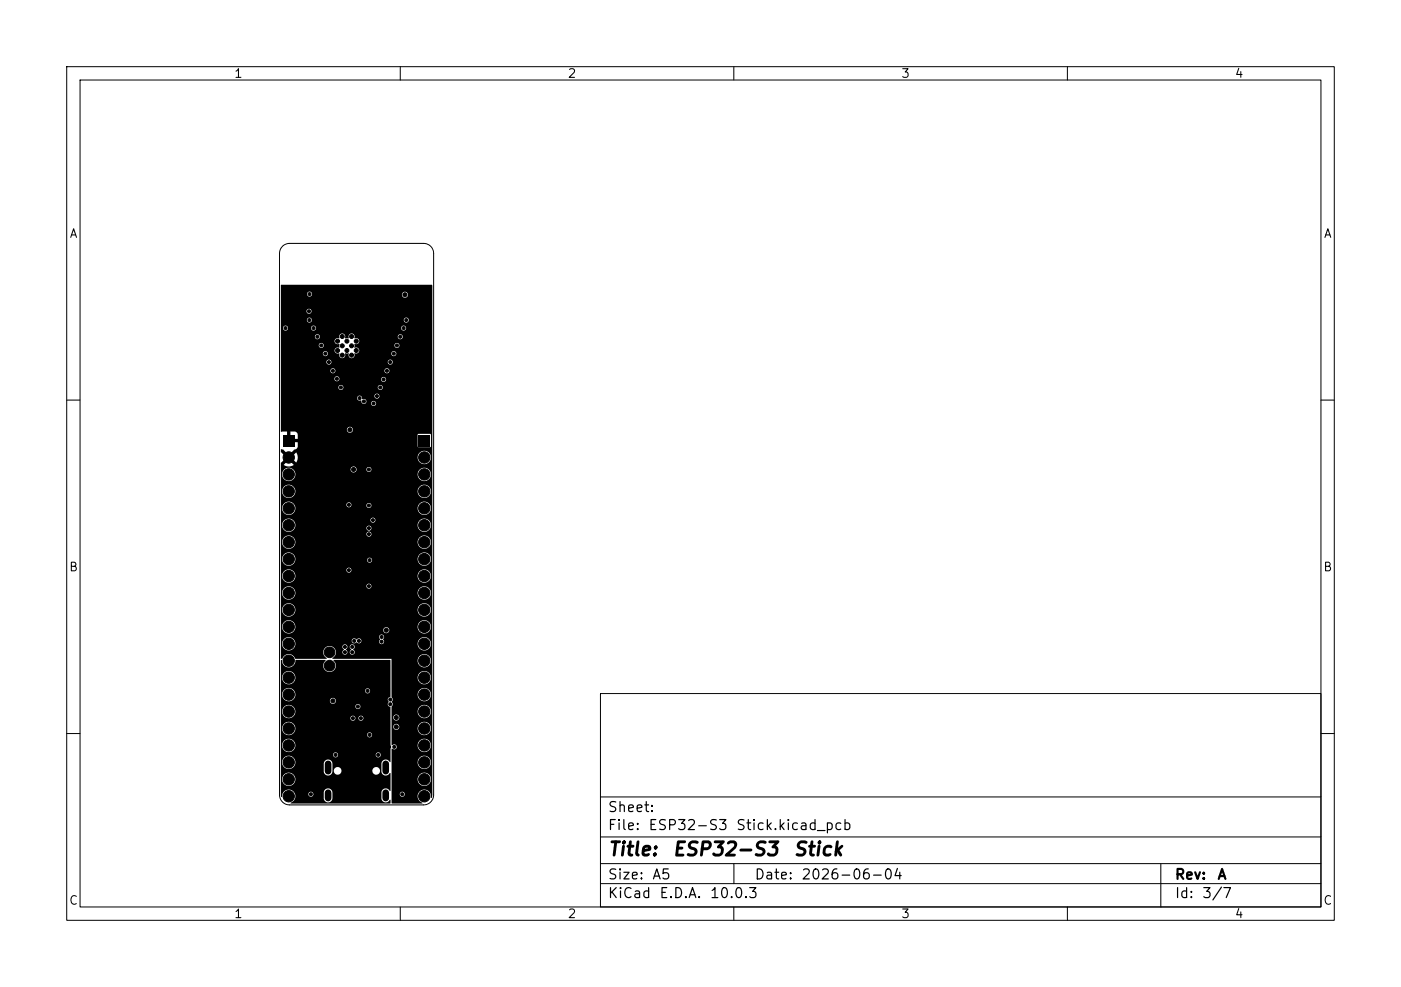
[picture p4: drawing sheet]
<svg xmlns="http://www.w3.org/2000/svg" width="210mm" height="148mm" viewBox="0 0 210 148" stroke-linecap="round" stroke-linejoin="round" font-family="sans-serif">
<defs><g id="words">
<g font-size="2">
<text x="91" y="128.8">Title:</text>
<text x="100.7" y="128.8">ESP32-S3</text>
<text x="118.8" y="128.8">Stick</text>
</g>
<g font-size="1.5">
<text x="91" y="124.9">File:</text>
<text x="91" y="122.2">Sheet:</text>
<text x="97.1" y="124.9">ESP32-S3</text>
<text x="110.2" y="124.9">Stick.kicad_pcb</text>
<text x="91" y="135.1">KiCad</text>
<text x="91" y="132.3">Size:</text>
<text x="97.7" y="132.3">A5</text>
<text x="98.7" y="135.1">E.D.A.</text>
<text x="106.3" y="135.1">10.0.3</text>
<text x="113" y="132.3">Date:</text>
<text x="120" y="132.3">2026-06-04</text>
<text x="176" y="132.3">Rev:</text>
<text x="176" y="135.1">Id:</text>
<text x="180.1" y="135.1">3/7</text>
<text x="182.4" y="132.3">A</text>
</g>
<g font-size="1.3">
<text x="35" y="12">1</text>
<text x="85" y="12">2</text>
<text x="135" y="12">3</text>
<text x="185" y="12">4</text>
<text x="10.3" y="36">A</text>
<text x="198.4" y="36">A</text>
<text x="10.3" y="86">B</text>
<text x="198.3" y="86">B</text>
<text x="10.3" y="136">C</text>
<text x="198.3" y="136">C</text>
<text x="35" y="138">1</text>
<text x="85" y="138">2</text>
<text x="135" y="138">3</text>
<text x="185" y="138">4</text>
</g>
</g></defs>
<g fill="none" stroke="#000" stroke-width=".15">
<path d="M10 10h190v128h-190zM12 12h186v124h-186zM60 10v2M110 10v2M160 10v2M42.3 36.9l.5-.3 .6-.1h20.1a1.5 1.5 0 0 1 1.5 1.5v81.2a1.5 1.5 0 0 1-1.5 1.5h-20.1a1.5 1.5 0 0 1-1.5-1.5v-81.2l.1-.5zM10 60h2M198 60h2M10 110h2M90 104h108v32h-108zM90 119.5h108M198 110h2"/>
<path d="M60 136v2M90 132.5h108M90 129.5h108M90 125.5h108M110 136v2M110 129.5v3M160 136v2M174 129.5v6.5"/>
</g>
<g fill="#000" stroke="#000" stroke-width=".15">
<circle cx="42.8" cy="49.2" r=".23"/>
<circle cx="46.3" cy="46.7" r=".22"/>
<circle cx="46.4" cy="48" r=".22"/>
<circle cx="46.4" cy="44.1" r=".23"/>
<circle cx="46.4" cy="45.4" r=".23"/>
<circle cx="47" cy="49.2" r=".22"/>
<circle cx="47.6" cy="50.5" r=".23"/>
<circle cx="48.2" cy="51.8" r=".22"/>
<circle cx="48.8" cy="53" r=".22"/>
<circle cx="49.3" cy="54.3" r=".22"/>
<circle cx="49.9" cy="55.6" r=".22"/>
<circle cx="50.5" cy="56.8" r=".23"/>
<circle cx="50.6" cy="51.2" r=".3"/>
<circle cx="50.6" cy="52.6" r=".3"/>
<circle cx="51.1" cy="58.1" r=".23"/>
<circle cx="51.3" cy="51.9" r=".3"/>
<circle cx="51.3" cy="53.3" r=".3"/>
<circle cx="51.3" cy="50.5" r=".3"/>
<circle cx="52" cy="51.2" r=".3"/>
<circle cx="52" cy="52.6" r=".3"/>
<circle cx="52.7" cy="51.9" r=".3"/>
<circle cx="52.7" cy="53.3" r=".3"/>
<circle cx="52.7" cy="50.5" r=".3"/>
<circle cx="53.4" cy="51.2" r=".3"/>
<circle cx="53.4" cy="52.6" r=".3"/>
<circle cx="53.9" cy="59.7" r=".22"/>
<circle cx="56.5" cy="59.4" r=".23"/>
<circle cx="57" cy="58.1" r=".22"/>
<circle cx="57.5" cy="56.9" r=".23"/>
<circle cx="58" cy="55.6" r=".22"/>
<circle cx="58.5" cy="54.3" r=".22"/>
<circle cx="59" cy="53" r=".22"/>
<circle cx="59.5" cy="51.8" r=".23"/>
<circle cx="60" cy="50.5" r=".22"/>
<circle cx="60.5" cy="49.2" r=".23"/>
<circle cx="60.7" cy="44.2" r=".3"/>
<circle cx="60.9" cy="48" r=".22"/>
<circle cx="43.3" cy="73.7" r=".85"/>
<circle cx="43.3" cy="71.1" r=".85"/>
<circle cx="43.3" cy="68.6" r=".85"/>
<circle cx="43.3" cy="76.2" r=".85"/>
<circle cx="43.3" cy="78.8" r=".85"/>
<circle cx="52.3" cy="75.7" r=".22"/>
<circle cx="52.4" cy="64.4" r=".3"/>
<circle cx="53" cy="70.4" r=".3"/>
<circle cx="53.1" cy="66.4" r=".23"/>
<circle cx="53.3" cy="75.7" r=".22"/>
<circle cx="54.6" cy="60.2" r=".23"/>
<circle cx="55.3" cy="70.4" r=".22"/>
<circle cx="55.3" cy="79.2" r=".22"/>
<circle cx="55.3" cy="75.8" r=".22"/>
<circle cx="55.5" cy="66.3" r=".22"/>
<circle cx="55.9" cy="78" r=".22"/>
<circle cx="56" cy="60.5" r=".22"/>
<circle cx="63.6" cy="73.7" r=".85"/>
<circle cx="63.6" cy="68.6" r=".85"/>
<circle cx="63.6" cy="71.1" r=".85"/>
<circle cx="63.6" cy="76.2" r=".85"/>
<circle cx="63.6" cy="78.8" r=".85"/>
<circle cx="43.3" cy="86.4" r=".85"/>
<circle cx="43.3" cy="88.9" r=".85"/>
<circle cx="43.3" cy="81.3" r=".85"/>
<circle cx="43.3" cy="83.8" r=".85"/>
<circle cx="43.3" cy="91.5" r=".85"/>
<circle cx="43.3" cy="94" r=".85"/>
<circle cx="43.3" cy="96.5" r=".85"/>
<circle cx="43.3" cy="99.1" r=".85"/>
<circle cx="49.4" cy="99.8" r=".8"/>
<circle cx="49.4" cy="97.8" r=".8"/>
<circle cx="51.7" cy="97.8" r=".22"/>
<circle cx="51.7" cy="89.3" r=".22"/>
<circle cx="51.7" cy="90.4" r=".23"/>
<circle cx="51.7" cy="97" r=".23"/>
<circle cx="52.3" cy="85.5" r=".22"/>
<circle cx="52.8" cy="97.8" r=".22"/>
<circle cx="52.8" cy="89.3" r=".22"/>
<circle cx="52.8" cy="90.4" r=".23"/>
<circle cx="52.8" cy="97" r=".23"/>
<circle cx="53" cy="83.5" r=".22"/>
<circle cx="53.1" cy="96.1" r=".22"/>
<circle cx="53.8" cy="96.1" r=".22"/>
<circle cx="53.8" cy="89.3" r=".22"/>
<circle cx="53.8" cy="90.4" r=".23"/>
<circle cx="54.9" cy="89.3" r=".22"/>
<circle cx="54.9" cy="90.4" r=".23"/>
<circle cx="55.3" cy="80.1" r=".22"/>
<circle cx="55.3" cy="87.9" r=".22"/>
<circle cx="55.4" cy="84" r=".22"/>
<circle cx="57.2" cy="96.2" r=".23"/>
<circle cx="57.2" cy="95.5" r=".23"/>
<circle cx="57.9" cy="94.5" r=".3"/>
<circle cx="63.6" cy="94" r=".85"/>
<circle cx="63.6" cy="81.3" r=".85"/>
<circle cx="63.6" cy="86.4" r=".85"/>
<circle cx="63.6" cy="91.5" r=".85"/>
<circle cx="63.6" cy="96.5" r=".85"/>
<circle cx="63.6" cy="99.1" r=".85"/>
<circle cx="63.6" cy="83.8" r=".85"/>
<circle cx="63.6" cy="88.9" r=".85"/>
<circle cx="43.3" cy="119.4" r=".85"/>
<circle cx="43.3" cy="109.2" r=".85"/>
<circle cx="43.3" cy="111.8" r=".85"/>
<circle cx="43.3" cy="114.3" r=".85"/>
<circle cx="43.3" cy="116.9" r=".85"/>
<circle cx="43.3" cy="101.6" r=".85"/>
<circle cx="43.3" cy="106.7" r=".85"/>
<circle cx="43.3" cy="104.2" r=".85"/>
<circle cx="46.6" cy="119.1" r=".22"/>
<circle cx="49.9" cy="105.1" r=".3"/>
<circle cx="50.3" cy="113.2" r=".22"/>
<circle cx="51.1" cy="113.2" r=".23"/>
<circle cx="51.3" cy="111.5" r=".22"/>
<circle cx="51.6" cy="110.2" r=".22"/>
<circle cx="52.9" cy="107.7" r=".23"/>
<circle cx="53.6" cy="100" r=".22"/>
<circle cx="53.7" cy="105.9" r=".22"/>
<circle cx="53.7" cy="101.6" r=".23"/>
<circle cx="53.7" cy="102.5" r=".23"/>
<circle cx="54.1" cy="107.7" r=".23"/>
<circle cx="54.5" cy="100" r=".22"/>
<circle cx="55.1" cy="103.6" r=".23"/>
<circle cx="55.4" cy="110.2" r=".23"/>
<circle cx="55.5" cy="100.7" r=".22"/>
<circle cx="55.5" cy="101.4" r=".22"/>
<circle cx="55.5" cy="100" r=".22"/>
<circle cx="55.9" cy="113.2" r=".23"/>
<circle cx="56.3" cy="101.4" r=".22"/>
<circle cx="56.7" cy="113.2" r=".22"/>
<circle cx="57.2" cy="101.4" r=".22"/>
<circle cx="58" cy="101.4" r=".22"/>
<circle cx="58.5" cy="104.9" r=".23"/>
<circle cx="58.5" cy="105.6" r=".23"/>
<circle cx="59.1" cy="110.5" r=".22"/>
<circle cx="59.1" cy="112" r=".23"/>
<circle cx="59.4" cy="109" r=".3"/>
<circle cx="59.4" cy="107.6" r=".3"/>
<circle cx="60.3" cy="119.1" r=".22"/>
<circle cx="63.6" cy="116.9" r=".85"/>
<circle cx="63.6" cy="109.2" r=".85"/>
<circle cx="63.6" cy="111.8" r=".85"/>
<circle cx="63.6" cy="114.3" r=".85"/>
<circle cx="63.6" cy="119.4" r=".85"/>
<circle cx="63.6" cy="106.7" r=".85"/>
<circle cx="63.6" cy="101.6" r=".85"/>
<circle cx="63.6" cy="104.2" r=".85"/>
</g>
<path d="M49.2 114.5v1.1M49.2 118.9v.8M57.8 114.5v1.1M57.8 118.9v.8" fill="none" stroke="#000" stroke-width="1"/>
<path d="M42.1 42.7l22.7 .1v76.4l-.1 .4h-.1a1.02 1.02 0 0 0-.8-1.2 1.02 1.02 0 0 0-1.2 .8 1.02 1.02 0 0 0 .7 1.2v.1h-4.6v-1.4h1.2a.38 .38 0 0 0 .5 .4 .38 .38 0 0 0 .2-.7 .38 .38 0 0 0-.6 .2l-.1 .1h-1.2v-2.3h3.9v.2a1.01 1.01 0 0 0 1.5 .7 1.01 1.01 0 0 0 0-1.7 1.01 1.01 0 0 0-1.5 .8h-3.9v-2.6h3.9a1.01 1.01 0 0 0 1.4 1.1 1.01 1.01 0 0 0 .3-1.7 1.01 1.01 0 0 0-1.7 .4v.2h-3.9v-1.9h.1a.38 .38 0 0 0 .6-.1 .38 .38 0 0 0-.1-.5h3.3v.2a1.01 1.01 0 0 0 1.5 .7 1.01 1.01 0 0 0 0-1.7 1.01 1.01 0 0 0-1.5 .8l-3.5-.1-.4 .1v-2.8h.2a.45 .45 0 0 0 .4 .5 .45 .45 0 0 0 .5-.3h2.8v.2a1.01 1.01 0 0 0 1.5 .8 1.01 1.01 0 0 0 0-1.7 1.01 1.01 0 0 0-1.5 .7h-2.8h.1a.45 .45 0 0 0-.4-.6 .45 .45 0 0 0-.6 .4h-.2v-1.4h.2v.2a.45 .45 0 0 0 .7 .3 .45 .45 0 0 0 0-.8 .45 .45 0 0 0-.7 .3h-.2v-.9h3.9v.2a1.01 1.01 0 0 0 1.5 .8 1.01 1.01 0 0 0 0-1.8 1.01 1.01 0 0 0-1.5 .8h-3.9v-.7a.5 .5 0 0 0 0-.7 .43 .43 0 0 0 0-.7v-.4h3.9a1.01 1.01 0 0 0 1.4 1 1.01 1.01 0 0 0 .3-1.7 1.01 1.01 0 0 0-1.7 .5v.2h-3.9v-2.6h3.9a1.01 1.01 0 0 0 1.4 1.1 1.01 1.01 0 0 0 .3-1.7 1.01 1.01 0 0 0-1.7 .4v.2h-3.9v-2.5h3.9a1.01 1.01 0 0 0 1.4 1 1.01 1.01 0 0 0 .3-1.7 1.01 1.01 0 0 0-1.7 .5v.2h-3.9v-.2l-8.9-.1a.99 .99 0 0 0 .5-.9 .99 .99 0 0 0-.5-.8h1.5l.3 .4a.39 .39 0 0 0-.2 .6 .39 .39 0 0 0 .6 0 .39 .39 0 0 0-.2-.6l.3-.4h.3l.3 .4a.4 .4 0 0 0-.3 .5 .4 .4 0 0 0 .5 .2 .4 .4 0 0 0 .2-.5l-.2-.2a.38 .38 0 0 0 .1-.7 .38 .38 0 0 0-.6 .3h-.3l-.1-.1a.38 .38 0 0 0-.3-.3 .38 .38 0 0 0-.4 .4l-1.6-.1a.96 .96 0 0 0-1.2 .6 .96 .96 0 0 0 .5 1.2l-.1 .1h-4.6a1.08 1.08 0 0 0-1-.7 1.08 1.08 0 0 0-1 .7l-.2-.1v-2.3h.2v.2a1 1 0 0 0 1.3 .9 1 1 0 0 0 .6-1.4h8.5l.2 .3h.3a.31 .31 0 0 1 .6 .1 .39 .39 0 0 0 .3-.6 .39 .39 0 0 0-.7 0 .4 .4 0 0 0-.4-.2 .4 .4 0 0 0-.3 .4h-8.5l-.1-.2a1.01 1.01 0 0 0-1.1-.3 1.01 1.01 0 0 0-.7 .8h-.2v-.9h14.7v.1a.36 .36 0 0 1 0 .6l.1 .3 .3 .1 .3-.2h5.1v.2a1.01 1.01 0 0 0 1.5 .8 1.01 1.01 0 0 0 0-1.7 1.01 1.01 0 0 0-1.5 .7h-5.1v-.3a.3 .3 0 0 1 .1-.5 .38 .38 0 0 0-.4-.5 .38 .38 0 0 0-.4 .4h-14.7v-1.6h.2v.2a1 1 0 0 0 .8 .9 1 1 0 0 0 1.1-.6h13.2v.2a.45 .45 0 0 0 .7 .3 .45 .45 0 0 0 0-.8 .45 .45 0 0 0-.7 .3h-13.2l.1-.5h18.3v.2a1.01 1.01 0 0 0 1.5 .8 1.01 1.01 0 0 0 0-1.8 1.01 1.01 0 0 0-1.5 .8h-18.3l-.1-.2a1.01 1.01 0 0 0-1-.7 1.01 1.01 0 0 0-.9 .9h-.2v-2.5h.2v.2a1.01 1.01 0 0 0 1.1 .9 1.01 1.01 0 0 0 .9-1.1h18.3v.2a1.01 1.01 0 0 0 1.5 .7 1.01 1.01 0 0 0 0-1.7 1.01 1.01 0 0 0-1.5 .8h-18.3l-.1-.2a1.01 1.01 0 0 0-1-.7 1.01 1.01 0 0 0-.9 .9h-.2v-2.6h.2v.2a1.01 1.01 0 0 0 1.1 .9 1.01 1.01 0 0 0 .9-1.1h18.3v.2a1.01 1.01 0 0 0 1.5 .8 1.01 1.01 0 0 0 0-1.7 1.01 1.01 0 0 0-1.5 .7h-18.3l-.1-.2a1.01 1.01 0 0 0-1-.7 1.01 1.01 0 0 0-.9 .9h-.2v-.9h12.8a.38 .38 0 0 0 .6 .3 .38 .38 0 0 0 0-.6 .38 .38 0 0 0-.6 .3h-12.8v-1.6h.2v.2a1.01 1.01 0 0 0 1.1 .9 1.01 1.01 0 0 0 .9-1.1h18.3v.2a1.01 1.01 0 0 0 1.5 .7 1.01 1.01 0 0 0 0-1.7 1.01 1.01 0 0 0-1.5 .8h-18.3l-.2-.6-.4-.2h8.2a.38 .38 0 0 0 .5 .4 .38 .38 0 0 0 .2-.7 .38 .38 0 0 0-.6 .2l-.1 .1h-8.2a1 1 0 0 0-1.4 .8h-.2v-2.6h.2v.2a1 1 0 0 0 1 .9 1 1 0 0 0 1-.8h10.7a.38 .38 0 0 0 .6 .3 .38 .38 0 0 0 .1-.6h6.9v.2a1.01 1.01 0 0 0 1.5 .8 1.01 1.01 0 0 0 0-1.7 1.01 1.01 0 0 0-1.5 .7h-7a.38 .38 0 0 0-.6 .3l-10.7-.1a1.01 1.01 0 0 0-.9-1.1 1.01 1.01 0 0 0-1.1 .9h-.2v-2.5h.2v.2a1.01 1.01 0 0 0 1.1 .9 1.01 1.01 0 0 0 .9-1.1h18.3v.2a1.01 1.01 0 0 0 1.5 .8 1.01 1.01 0 0 0 0-1.8 1.01 1.01 0 0 0-1.5 .8h-18.3l-.1-.2a1.01 1.01 0 0 0-1-.7 1.01 1.01 0 0 0-.9 .9h-.2v-1.1h12.8a.38 .38 0 0 0 .6 .3 .38 .38 0 0 0 0-.6 .38 .38 0 0 0-.6 .3h-12.8v-1.4h.2v.2a1 1 0 0 0 .8 .9 1 1 0 0 0 1.1-.6h10.7a.38 .38 0 0 0 .6 .3 .38 .38 0 0 0 0-.6 .38 .38 0 0 0-.6 .3h-10.7l.1-.5h18.3v.2a1.01 1.01 0 0 0 1.5 .7 1.01 1.01 0 0 0 0-1.7 1.01 1.01 0 0 0-1.5 .8h-18.3l-.1-.4-.3-.3h11.6a.38 .38 0 0 0 .6 .3 .38 .38 0 0 0 0-.6 .38 .38 0 0 0-.6 .3h-11.6l-.1-.1a1.01 1.01 0 0 0-1.5 .8h-.2v-2.6h.2v.2a1 1 0 0 0 1.3 .9 1 1 0 0 0 .5-1.5h7.8l.1 .1a.38 .38 0 0 0 .4 .3 .38 .38 0 0 0 .3-.3h2.2l.1 .2 .3 .2 7.3-.1v.2a1.01 1.01 0 0 0 1.5 .8 1.01 1.01 0 0 0 0-1.7 1.01 1.01 0 0 0-1.5 .7h-7.1a.38 .38 0 0 0 0-.6 .38 .38 0 0 0-.6 .3l-2.2-.1a.38 .38 0 0 0-.4-.4 .38 .38 0 0 0-.4 .4l-7.8-.1a1.01 1.01 0 0 0-1.1-.3 1.01 1.01 0 0 0-.7 .8h-.2v-2.5h.2v.2a1.01 1.01 0 0 0 1.1 .9 1.01 1.01 0 0 0 .9-1.1h18.3v.2a1.01 1.01 0 0 0 1.5 .7 1.01 1.01 0 0 0 0-1.7 1.01 1.01 0 0 0-1.5 .8h-18.3l-.1-.2a1.01 1.01 0 0 0-1-.7 1.01 1.01 0 0 0-.9 .9h-.2v-2.6h.2v.2a1.01 1.01 0 0 0 1.1 .9 1.01 1.01 0 0 0 .9-1.1h18.3v.2a1.01 1.01 0 0 0 1.5 .8 1.01 1.01 0 0 0 0-1.7 1.01 1.01 0 0 0-1.5 .7h-18.3l-.1-.3-.3-.4h8.6a.45 .45 0 0 0 .5 .6 .45 .45 0 0 0 .5-.5h1.4a.38 .38 0 0 0 .6 .3 .38 .38 0 0 0 0-.6 .38 .38 0 0 0-.6 .3l-1.4-.1a.45 .45 0 0 0-.5-.4 .45 .45 0 0 0-.5 .4h-8.6h-.1a1.01 1.01 0 0 0-1.5 .7h-.2v-1.6l.7-.7 .4 .4-.6 .7a1.34 1.34 0 0 0 1.4-.1l-.6-.6 .4-.4 .6 .7 .2-.5v-.4h18v.2a1.01 1.01 0 0 0 1.5 .8 1.01 1.01 0 0 0 0-1.8 1.01 1.01 0 0 0-1.5 .8h-18l-.2-.7-.6 .7-.4-.4 .7-.7a.49 .49 0 0 0 .5-.4v-.7h-.9v-.5h.9v-.6h18v1.8l1.9 .1 .1-.2v-1.7l-.1-.1h-1.8l-.1 .1h-18l-.2-.4-.9-.1v.9h-.5v-.9h-.9v-.3h9.9a.45 .45 0 0 0 .6 .5 .45 .45 0 0 0 .2-.8 .45 .45 0 0 0-.8 .2v.1h-9.9v-4.7h11.4l.2 .3 .5 .1v.2l.2 .2h1.2a.38 .38 0 0 0 .5 .4 .38 .38 0 0 0 .2-.7 .38 .38 0 0 0-.6 .2l-.1 .1h-.8a.42 .42 0 0 0 0-.6 .42 .42 0 0 0-.5-.1l-.1-.2-.2-.2h2.1a.38 .38 0 0 0 .5 .4 .38 .38 0 0 0 .2-.7 .38 .38 0 0 0-.6 .2l-.1 .1h-2.1a.38 .38 0 0 0-.5 .3h-11.4v-1.6h8.6a.38 .38 0 0 0 .4 .4 .38 .38 0 0 0 .4-.4h5.1a.38 .38 0 0 0 .6 .3 .38 .38 0 0 0 0-.6 .38 .38 0 0 0-.6 .3h-5.1l-.1-.1a.38 .38 0 0 0-.3-.3 .38 .38 0 0 0-.4 .4h-8.6v-1.3h8l.1 .1a.38 .38 0 0 0 .4 .3 .38 .38 0 0 0 .3-.3h6.2a.38 .38 0 0 0 .6 .3 .38 .38 0 0 0 0-.6 .38 .38 0 0 0-.6 .3l-6.2-.1a.38 .38 0 0 0-.4-.4 .38 .38 0 0 0-.4 .4h-8v-1.2h7.4a.38 .38 0 0 0 .4 .4 .38 .38 0 0 0 .4-.4h7.3a.38 .38 0 0 0 .6 .3 .38 .38 0 0 0 0-.6 .38 .38 0 0 0-.6 .3h-7.3l-.1-.1a.38 .38 0 0 0-.3-.3 .38 .38 0 0 0-.4 .4h-7.4v-1.3h6.8a.38 .38 0 0 0 .4 .4 .38 .38 0 0 0 .4-.4h8.4a.38 .38 0 0 0 .6 .3 .38 .38 0 0 0 0-.6 .38 .38 0 0 0-.6 .3h-8.4l-.1-.1a.38 .38 0 0 0-.3-.3 .38 .38 0 0 0-.4 .4h-6.8v-1.3h6.3v.1a.38 .38 0 0 0 .6 .2 .38 .38 0 0 0 0-.6 .38 .38 0 0 0-.6 .3h-6.3v-1.2h5.7a.38 .38 0 0 0 .6 .3 .38 .38 0 0 0 0-.6 .38 .38 0 0 0-.6 .3h-5.7v-.7h8v.1a.56 .56 0 0 0 .8 .4v.5l-.1 .1a.48 .48 0 0 0-.6 .4 .48 .48 0 0 0 .7 .4 .49 .49 0 0 0 .4 .7 .49 .49 0 0 0 .4-.7h.6a.49 .49 0 0 0 .4 .7 .49 .49 0 0 0 .4-.7h5.6a.38 .38 0 0 0 .4 .4 .38 .38 0 0 0 .2-.6 .38 .38 0 0 0-.6 .1v.1h-5.1a.49 .49 0 0 0 .2-.7 .49 .49 0 0 0-.7-.2v-.3h6a.38 .38 0 0 0 .5 .4 .38 .38 0 0 0 .2-.7 .38 .38 0 0 0-.7 .2v.1h-6v-.2a.49 .49 0 0 0 .8-.5 .49 .49 0 0 0-.8-.4l.1-.2h6.4a.38 .38 0 0 0 .5 .4 .38 .38 0 0 0 .2-.7 .38 .38 0 0 0-.6 .2l-.1 .1h-6.4a.48 .48 0 0 0-.7-.5 .48 .48 0 0 0-.2 .7l-.5 .1-.1-.1a.48 .48 0 0 0-.5-.7 .48 .48 0 0 0-.3 .7h-.1a.45 .45 0 0 0-.7 .4h-8v-.6h5.1a.38 .38 0 0 0 .6 .3 .38 .38 0 0 0 0-.6 .38 .38 0 0 0-.6 .3h-5.1v-1.3h.3a.38 .38 0 0 0 .4 .4 .38 .38 0 0 0 .4-.4h3.4a.38 .38 0 0 0 .4 .4 .38 .38 0 0 0 .4-.4h12.7a.38 .38 0 0 0 .6 .3 .38 .38 0 0 0 0-.6 .38 .38 0 0 0-.6 .3h-12.7l-.1-.1a.38 .38 0 0 0-.3-.3 .38 .38 0 0 0-.4 .4h-3.4v-.1a.38 .38 0 0 0-.4-.3 .38 .38 0 0 0-.4 .4h-.3v-1.2h3.9a.38 .38 0 0 0 .4 .4 .38 .38 0 0 0 .4-.4h13.7a.38 .38 0 0 0 .6 .3 .38 .38 0 0 0 0-.6 .38 .38 0 0 0-.6 .3h-13.7l-.1-.1a.38 .38 0 0 0-.4-.3 .38 .38 0 0 0-.3 .4h-3.9v-1.4h3.8v.1a.38 .38 0 0 0 .6 .3 .38 .38 0 0 0 0-.6 .38 .38 0 0 0-.6 .2h-3.8v-2.5h3.9l.1 .2a.38 .38 0 0 0 .4 .2 .38 .38 0 0 0 .3-.4h13.4v.2a.45 .45 0 0 0 .7 .3 .45 .45 0 0 0 0-.8 .45 .45 0 0 0-.7 .3h-13.4a.38 .38 0 0 0-.4-.4 .38 .38 0 0 0-.4 .4h-3.9zM42.1 67.4h.4l.7 .7-.4 .4-.7-.7zM42.4 65.2h1.7v1.7h-1.7zM62.7 65.2h1.7v1.7h-1.7zM42.1 99h.1a1.06 1.06 0 0 0 .8 1 1.06 1.06 0 0 0 1.2-.4l.2-.6h4.4a.97 .97 0 0 0-.1 1.4 .97 .97 0 0 0 1.4 .1 .97 .97 0 0 0-.1-1.5h8.5v5.5a.45 .45 0 0 0-.4 .3 .45 .45 0 0 0 .2 .5 .45 .45 0 0 0-.1 .5 .45 .45 0 0 0 .3 .2v5.7l.1 .4-.1 .2v1.9l-.1 .1a.66 .66 0 0 0-.7-.4 .66 .66 0 0 0-.5 .6v1.3a.71 .71 0 0 0 .6 .5 .71 .71 0 0 0 .7-.4v2.6l-.1 .1a.66 .66 0 0 0-.7-.4 .66 .66 0 0 0-.5 .6v1.1a.71 .71 0 0 0 .6 .4 .71 .71 0 0 0 .7-.4v.6h-14.9v-.1a1.04 1.04 0 0 0 .6-1.3h2a.38 .38 0 0 0 .6 .3 .38 .38 0 0 0 0-.6h1.7v.9a.65 .65 0 0 0 .7 .6 .65 .65 0 0 0 .6-.6v-1a.65 .65 0 0 0-.7-.5 .65 .65 0 0 0-.6 .6l-1.8-.1a.38 .38 0 0 0-.5 .4h-2v-.2a1.04 1.04 0 0 0-1.2-.4 1.04 1.04 0 0 0-.8 1l-.1-.3v-2.4h.2a1.01 1.01 0 0 0 1.3 1 1.01 1.01 0 0 0 .4-1.7 1.01 1.01 0 0 0-1.7 .5v.2h-.2v-2.6h.2v.2a1 1 0 0 0 .9 .9 1 1 0 0 0 1.1-.8h4.2v1.2a.66 .66 0 0 0 .8 .6 .66 .66 0 0 0 .5-.8h.2v.2a.58 .58 0 0 0 .7 .5 .58 .58 0 0 0 .5-.7h4.6v.2a.58 .58 0 0 0 .9 .4 .58 .58 0 0 0 0-1 .58 .58 0 0 0-.9 .4h-4.6l-.1-.1a.58 .58 0 0 0-.6-.4 .58 .58 0 0 0-.5 .5h-.2v-1a.65 .65 0 0 0-.6-.6 .65 .65 0 0 0-.7 .6h-4.2l-.1-.7-.4-.4a1.01 1.01 0 0 0-1.5 .8h-.2v-1h7.8a.38 .38 0 0 0 .4 .4 .38 .38 0 0 0 .4-.4h5.6a.38 .38 0 0 0 .6 .3 .38 .38 0 0 0 0-.6 .38 .38 0 0 0-.6 .3l-5.6-.1a.38 .38 0 0 0-.4-.3 .38 .38 0 0 0-.4 .4h-7.8v-1.5h.2v.2a1.01 1.01 0 0 0 1.5 .7 1.01 1.01 0 0 0 0-1.7 1.01 1.01 0 0 0-1.5 .8h-.2v-2.6h.2v.2a1 1 0 0 0 1.4 .9h11.3a.38 .38 0 0 0 .6 .3 .38 .38 0 0 0 0-.6 .38 .38 0 0 0-.6 .3l-11.2-.1a1.01 1.01 0 0 0 0-1.7 1.01 1.01 0 0 0-1.5 .7h-.2v-2.5h.2v.2a1 1 0 0 0 1.3 .9h8.9a.38 .38 0 0 0 .4 .4 .38 .38 0 0 0 .4-.4h.4a.38 .38 0 0 0 .6 .3 .38 .38 0 0 0 0-.6 .38 .38 0 0 0-.6 .3l-.4-.1a.38 .38 0 0 0-.4-.3 .38 .38 0 0 0-.4 .4h-8.9l.2-.1a1 1 0 0 0 .1-1.7h9.4v.1a.38 .38 0 0 0 .6 .3 .38 .38 0 0 0 0-.7 .38 .38 0 0 0-.6 .3h-9.4l-.1-.1a1.01 1.01 0 0 0-1.5 .8h-.2v-2.5h.2v.2a1 1 0 0 0 1.5 .7h5.6v.2a.45 .45 0 0 0 .7 .3 .45 .45 0 0 0 0-.8 .45 .45 0 0 0-.7 .3h-5.6l.1-.1a1 1 0 0 0 .2-1.3h10.6a.38 .38 0 0 0 .6 .3 .38 .38 0 0 0 0-.6 .38 .38 0 0 0-.6 .3l-10.6-.1a1.01 1.01 0 0 0-1.1-.3 1.01 1.01 0 0 0-.7 .9h-.2v-2.6h.2v.2a1.01 1.01 0 0 0 1.5 .8 1.01 1.01 0 0 0 0-1.7 1.01 1.01 0 0 0-1.5 .7h-.2z" fill="#000"/>
<use href="#words"/>
</svg>
